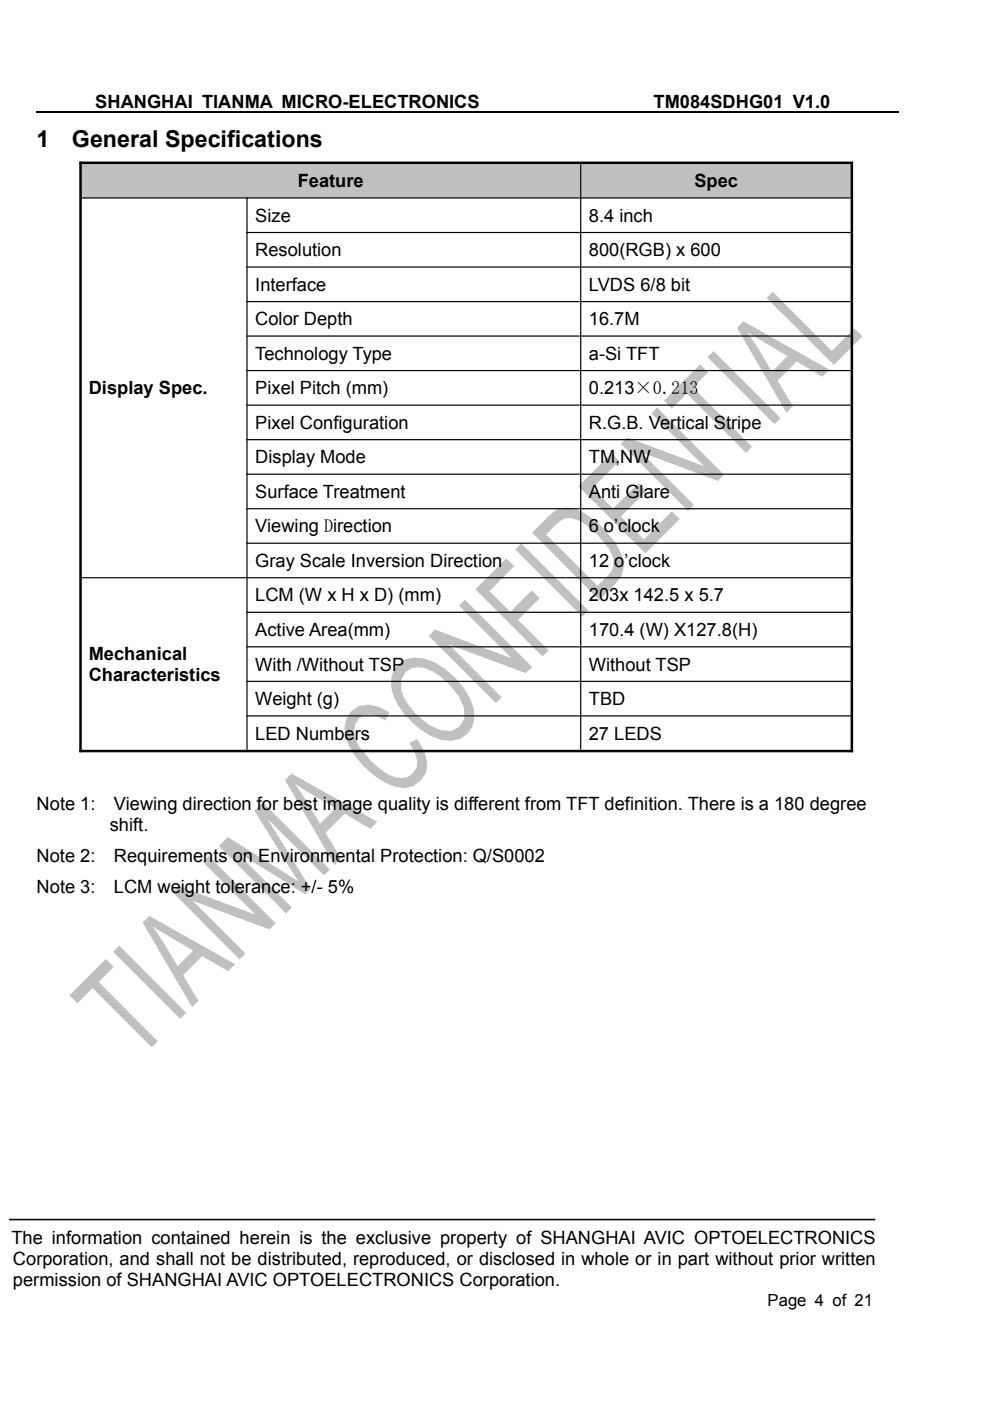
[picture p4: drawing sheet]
<svg xmlns="http://www.w3.org/2000/svg" width="210mm" height="297mm" viewBox="0 0 210 297" stroke-linecap="round" stroke-linejoin="round" font-family="sans-serif">
<defs><g id="words">
<g font-size="4.9">
<text x="7.8" y="31.1">1</text>
<text x="15.3" y="31.1">General Specifications</text>
</g>
<g font-size="3.9">
<text x="20.2" y="22.9">SHANGHAI TIANMA MICRO-ELECTRONICS</text>
<text x="138.6" y="22.9">TM084SDHG01 V1.0</text>
<text x="63.1" y="39.7">Feature</text>
<text x="147.3" y="39.7">Spec</text>
<text x="54.1" y="47">Size</text>
<text x="124.9" y="47">8.4 inch</text>
<text x="54.1" y="54.3">Resolution</text>
<text x="124.9" y="54.3">800(RGB) x 600</text>
<text x="54.1" y="61.7">Interface</text>
<text x="124.9" y="61.7">LVDS 6/8 bit</text>
<text x="54.1" y="69">Color Depth</text>
<text x="124.9" y="69">16.7M</text>
<text x="54.1" y="76.3">Technology Type</text>
<text x="124.9" y="76.3">a-Si TFT</text>
<text x="18.8" y="83.6">Display Spec.</text>
<text x="54.1" y="83.6">Pixel Pitch (mm)</text>
<text x="124.9" y="83.6">0.213×0.213</text>
<text x="54.1" y="90.9">Pixel Configuration</text>
<text x="124.9" y="90.9">R.G.B. Vertical Stripe</text>
<text x="54.1" y="98.3">Display Mode</text>
<text x="124.9" y="98.3">TM,NW</text>
<text x="54.1" y="105.6">Surface Treatment</text>
<text x="124.9" y="105.6">Anti Glare</text>
<text x="54.1" y="112.9">Viewing Direction</text>
<text x="124.9" y="112.9">6 o’clock</text>
<text x="54.1" y="120.2">Gray Scale Inversion Direction</text>
<text x="124.9" y="120.2">12 o’clock</text>
<text x="54.1" y="127.5">LCM (W x H x D) (mm)</text>
<text x="124.9" y="127.5">203x 142.5 x 5.7</text>
<text x="54.1" y="134.9">Active Area(mm)</text>
<text x="124.9" y="134.9">170.4 (W) X127.8(H)</text>
<text x="18.8" y="140">Mechanical</text>
<text x="54.1" y="142.2">With /Without TSP</text>
<text x="124.9" y="142.2">Without TSP</text>
<text x="18.8" y="144.4">Characteristics</text>
<text x="54.1" y="149.5">Weight (g)</text>
<text x="124.9" y="149.5">TBD</text>
<text x="54.1" y="156.8">LED Numbers</text>
<text x="124.9" y="156.8">27 LEDS</text>
<text x="7.8" y="171.8">Note 1:</text>
<text x="24.2" y="171.8">Viewing direction for best image quality is different from TFT definition. There is a 180 degree</text>
<text x="23.3" y="176.3">shift.</text>
<text x="7.8" y="182.8">Note 2:</text>
<text x="24.2" y="182.8">Requirements on Environmental Protection: Q/S0002</text>
<text x="7.8" y="189.4">Note 3:</text>
<text x="24.2" y="189.4">LCM weight tolerance: +/- 5%</text>
<text x="2.4" y="263.8">The information contained herein is the exclusive property of SHANGHAI AVIC OPTOELECTRONICS</text>
<text x="2.8" y="268.3">Corporation, and shall not be distributed, reproduced, or disclosed in whole or in part without prior written</text>
<text x="2.8" y="272.7">permission of SHANGHAI AVIC OPTOELECTRONICS Corporation.</text>
</g>
<text font-size="3.5" x="162.8" y="276.9">Page 4 of 21</text>
</g></defs>
<g fill="#c0c0c0">
<path d="M24 201.8l1.3-1.3 14.2 14.2-1.3 1.3z"/>
<path d="M109.3 116.5l1.3-1.3 14.2 14.2-1.3 1.3z"/>
<path d="M151.3 74.4l14.3 14.3-1.3 1.3-14.2-14.3z"/>
<path d="M22.4 203.3l1.7 1.7-3.2 3.2 12.6 12.6-1.3 1.3-12.6-12.6-3.2 3.2-1.7-1.7z" fill-rule="evenodd"/>
<path d="M31.6 194.2l18.3 10.2-1.5 1.5-5.5-3.2-4.1 4.1 3.3 5.4-1.3 1.4-10.6-18zM32.4 196.4l2.2 3.2 3.1 5.3 3.3-3.3z" fill-rule="evenodd"/>
<path d="M36.6 189.2l1.3-1.3 16.3 6-11.2-11.1 1.3-1.3 14.2 14.2-1.3 1.4-16.3-6.1 11.2 11.2-1.3 1.2z" fill-rule="evenodd"/>
<path d="M55.7 170.1l14.3 14.3-1.3 1.2-11.9-11.9 9.1 14.7-1.2 1.2-14.9-9.3 12.1 12.1-1.2 1.2-14.3-14.2 1.9-1.9 15 9.4-9.3-15z" fill-rule="evenodd"/>
<path d="M61.8 164l18.3 10.2-1.5 1.5-5.5-3.2-4.1 4.1 3.3 5.4-1.3 1.4-10.5-18zM62.6 166.2l2.2 3.3 3.1 5.2 3.3-3.3z" fill-rule="evenodd"/>
<path d="M74.6 150.7l1.6-1 1.9-.3 2.2 .4 2.3 1.2-.9 1.8-1.7-1a3.5 3.5 0 0 0-4 .7 3.5 3.5 0 0 0-.6 4.1 17.5 17.5 0 0 0 6.7 7.5 4.3 4.3 0 0 0 5.5-.1l.7-1.2 .2-1.6-.5-1.7-1.2-2 1.7-.8 1.5 2.6a5.2 5.2 0 0 1-.5 5.9 5.2 5.2 0 0 1-5.7 1.6 18.1 18.1 0 0 1-9.9-8.7 6.2 6.2 0 0 1 .7-7.4z" fill-rule="evenodd"/>
<path d="M84.4 140.9l1.5-1.1a8.7 8.7 0 0 1 8.4 2 15.9 15.9 0 0 1 6.2 8.5 5.4 5.4 0 0 1-6.9 6.6 16.4 16.4 0 0 1-10.5-10.7 5.6 5.6 0 0 1 1.3-5.3zM86 142.5a5.2 5.2 0 0 0 .2 6.3 14.9 14.9 0 0 0 7.5 6.1h2.2l1.6-.9 1-1.7-.1-2.2a14.4 14.4 0 0 0-8.4-8.5l-1.5-.1-1.4 .2z" fill-rule="evenodd"/>
<path d="M90.9 134.8l1.4-1.3 16.2 6.1-11.1-11.2 1.2-1.2 14.2 14.2-1.3 1.3-16.3-6 11.2 11.1-1.2 1.3z" fill-rule="evenodd"/>
<path d="M100.8 124.9l6.6-6.5 1.7 1.7-5.3 5.2 4.4 4.4 4.6-4.5 1.6 1.7-4.5 4.5 6.5 6.5-1.3 1.3z" fill-rule="evenodd"/>
<path d="M112.9 112.9l3.3-3.3a5 5 0 0 1 6.2-1.5 19 19 0 0 1 9.6 9.7l.4 2.2-.5 1.9-1.3 1.8-3.5 3.5zM117.9 111.3l-2.1 2 10.9 10.9 2.1-2.1a3.8 3.8 0 0 0 1-4.5 17.7 17.7 0 0 0-7.1-7.3 3.6 3.6 0 0 0-4.8 1z" fill-rule="evenodd"/>
<path d="M122.7 103.1l7-7 1.7 1.6-5.8 5.8 4.4 4.3 5.4-5.3 1.7 1.6-5.4 5.4 4.8 4.9 6-6 1.7 1.7-7.3 7.2z" fill-rule="evenodd"/>
<path d="M131.7 94.1l1.3-1.3 16.3 6-11.2-11.2 1.3-1.2 14.2 14.2-1.3 1.4-16.3-6.1 11.2 11.2-1.3 1.2z" fill-rule="evenodd"/>
<path d="M148.5 77.3l1.7 1.7-3.2 3.2 12.5 12.5-1.3 1.3-12.5-12.6-3.2 3.3-1.7-1.7z" fill-rule="evenodd"/>
<path d="M157.7 68.1l18.2 10.3-1.5 1.5-5.4-3.3-4.1 4.1 3.3 5.4-1.4 1.4-10.5-18zM158.5 70.4l2.1 3.2 3.1 5.2 3.3-3.3z" fill-rule="evenodd"/>
<path d="M163.9 61.9l12.5 12.5 4.8-4.8 1.7 1.7-6.1 6.1-14.2-14.2z" fill-rule="evenodd"/>
</g>
<path d="M7.8 23.8h183" fill="none" stroke="#010101" stroke-width=".25"/>
<path d="M1.9 258.6h183.7" fill="none" stroke="#010101" stroke-width=".34"/>
<g fill="#c0c0c0">
<path d="M17.3 34.8h105.8v7.1h-105.8z"/>
<path d="M123.3 34.8h57.1v7.1h-57.1z"/>
</g>
<path d="M16.8 34.5h164.2M17.1 34.3v125.2M180.7 34.8v124.7M16.8 159.2h164.2" fill="none" stroke="#010101" stroke-width=".53"/>
<g fill="none" stroke="#010101" stroke-width=".25">
<path d="M123.2 34.8v124.2M17.4 42h163M52.3 49.3h128.1M52.3 56.6h128.1M52.4 41.8v117.2M52.3 63.9h128.1M52.3 71.2h128.1M52.3 78.6h128.1M52.3 85.9h128.1M52.3 93.2h128.1M52.3 100.5h128.1M52.3 107.9h128.1"/>
<path d="M52.3 115.2h128.1M17.4 122.5h163M52.3 129.8h128.1M52.3 137.1h128.1M52.3 144.5h128.1M52.3 151.8h128.1"/>
</g>
<use href="#words"/>
</svg>
